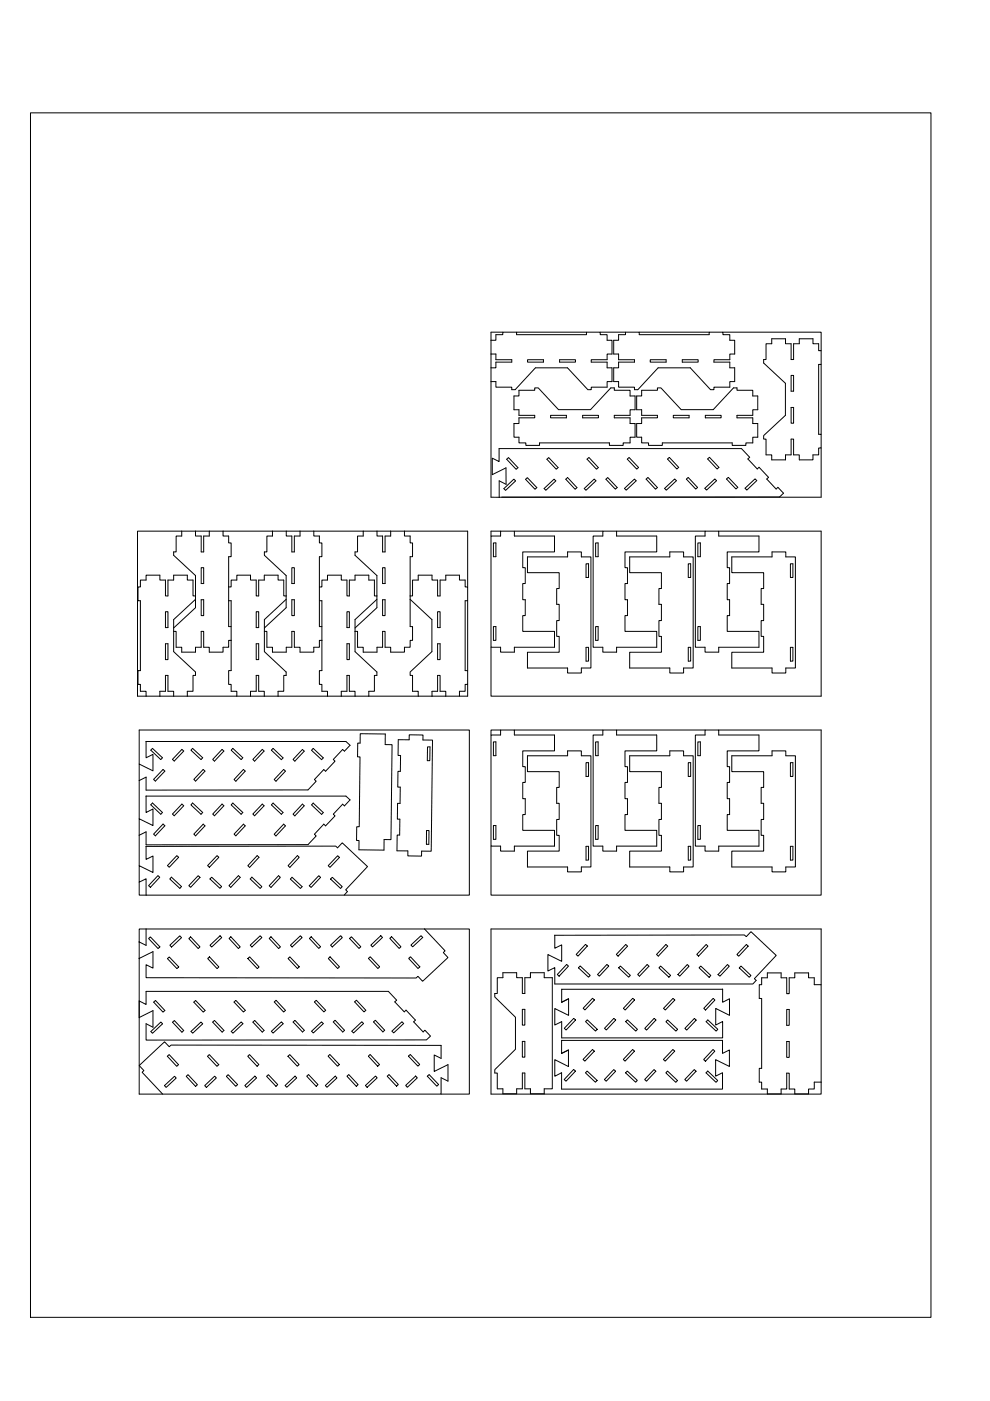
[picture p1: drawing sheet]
<svg xmlns="http://www.w3.org/2000/svg" width="210mm" height="297mm" viewBox="0 0 210 297" stroke-linecap="round" stroke-linejoin="round" font-family="sans-serif">
<!-- layer: 0 -->
<g fill="none" stroke="#000" stroke-width=".21">
<path d="M6.5 23.9h190.9v255.4h-190.9zM104.1 72.1h1v-1.1h1.5v-.6h2.9v.6h14.8v-.6h3v.6h1.4v1.1h1.1v3h-1.1v1.2h-3.3v.5h3.3v1.2h1.1v2.9h-1.1v1.2h-3.3v.5h-.8l-4.3-4.6h-6.8l-4.3 4.6h-.7v-.5h-3.4v-1.2h-1M104.1 75.1h1v1.2h3.4v.5h-3.4v1.2h-1M106.6 70.4h-2.5v35h1.7M109.5 70.4h14.8M111.9 76.3h3.3v.5h-3.3zM118.6 76.3h3.4v.5h-3.4zM127.3 70.4h5.3M131.2 71h1.4v-.6h2.9v.6h14.9v-.6h2.9v.6h1.4v1.1h1.1v3h-1.1v1.2h-3.3v.5h3.3v1.2h1.1v2.9h-1.1v1.2h-3.3v.5h-.7l-4.3-4.6h-6.9l-4.3 4.6h-.7v-.5h-3.3v-1.2h-1.1v-2.9h1.1v-1.2h3.3v-.5h-3.3v-1.2h-1.1v-3h1.1zM135.5 70.4h14.9M137.9 76.3h3.3v.5h-3.3zM144.7 76.3h3.3v.5h-3.3z"/>
<path d="M153.3 70.4h20.8v3.9M162.4 72.9h1.2v-1.1h2.9v1.1h1.2v3.3h.6v-3.3h1.2v-1.1h2.9v1.1h1.2v1.4h.5v3h-.5v14.8h.5v2.9h-.5v1.4h-1.2v1.1h-2.9v-1.1h-1.2v-3.3h-.6v3.3h-1.2v1.1h-2.9v-1.1h-1.2v-3.3h-.5v-.7l4.6-4.3v-6.8l-4.6-4.3v-.8h.5zM167.7 79.6h.6v3.3h-.6zM174.1 77.3v14.8M105.8 95.1h51.4l1.7 1.9-.3 .3 2 2.1 .3-.3 2 2.1-.3 .4 2 2.1 .3-.4 1.2 1.3-.8 .8h-59.5v-3.5l1.5 .8v-3.5l-2.9 1.4v-3.5l1.4 .8zM107.4 97.4l.4-.4 2 2.2-.4 .3zM110 82.7h3.4v-.5h.7l4.3 4.7h6.8l4.3-4.7h.7v.5h3.4v1.3h1v2.9h-1v1.2h-3.4v.5h3.4v1.2h1v2.9h-1v1.2h-1.5v.5h-2.9v-.5h-14.8v.5h-2.9v-.5h-1.5v-1.2h-1v-2.9h1v-1.2h3.4v-.5h-3.4v-1.2h-1v-2.9h1zM116 97.4l.3-.4 2 2.1-.4 .4zM116.7 88.1h3.4v.5h-3.4zM123.5 88.1h3.4v.5h-3.4zM124.5 97.4l.4-.4 2 2.1-.4 .4zM133 97.4l.4-.4 2 2.1-.4 .4z"/>
<path d="M136 82.7h3.4v-.5h.7l4.3 4.7h6.8l4.3-4.7h.8v.5h3.3v1.3h1.1v2.9h-1.1v1.2h-3.3v.5h3.3v1.2h1.1v2.9h-1.1v1.2h-1.5v.5h-2.9v-.5h-14.8v.5h-2.9v-.5h-1.5v-1.2h-1v-2.9h1v-1.2h3.4v-.5h-3.4v-1.2h-1v-2.9h1zM141.5 97.3l.4-.3 2 2.1-.4 .3zM142.8 88.1h3.3v.5h-3.3zM149.5 88.1h3.4v.5h-3.4zM150 97.3l.4-.3 2 2.1-.4 .3zM167.7 86.4h.6v3.3h-.6zM174.1 95v10.4h-67.7M38.5 112.6v1.1h-1.2v3.3h-.5v.7l4.7 4.3v4.4M38.5 112.6h-9.3v35h65.3M38.5 112.6h60.7v11.8M41.5 112.6v1.1h1.2v3.3h.5v-3.3h1.2v-1.1M47.3 112.6v1.1h1.2v1.4h.5v2.9h-.5v6.4"/>
<path d="M57.8 112.6v1.1h-1.2v3.3h-.5v.7l4.6 4.3v4.4M60.7 112.6v1.1h1.2v3.3h.5v-3.3h1.2v-1.1M66.5 112.6v1.1h1.2v1.4h.5v2.9h-.5v6.4M77 112.6v1.1h-1.2v3.3h-.5v.7l4.6 4.3v4.4M79.9 112.6v1.1h1.2v3.3h.5v-3.3h1.2v-1.1M85.8 112.6v1.1h1.2v1.4h.5v2.9h-.5v14.8h.5v3h-.5v1.4h-1.2v1.1h-3v-1.1h-1.2v-3.3h-.5v3.3h-1.2v1.1h-2.9v-1.1h-1.2v-3.3h-.5M104.1 113.7h2v-1.1h3v1.1h8.5v3.3h-6.8v3.4h.6v3.3h-.6v3.5h.6v3.3h-.6v3.4h6.8v3.3h-8.5v1.1h-3v-1.1h-2zM104.6 115.1h.5v2.9h-.5zM106.1 112.6h-2v1.1M106.8 103.6l2.2-2 .3 .4-2.1 2zM109.1 112.6h18.7M111.4 101.6l.4-.3 2 2.1-.4 .3z"/>
<path d="M111.8 118.1h8.5v-1.1h3v1.1h2v23.5h-2v1.1h-3v-1.1h-8.5v-3.3h6.8v-3.4h-.6v-3.3h.6v-3.5h-.6v-3.3h.6v-3.4h-6.8zM115.4 103.6l2.1-2 .3 .4-2.1 2zM120 101.6l.3-.4 2 2.2-.4 .3zM123.9 103.6l2.1-2 .4 .3-2.2 2.1zM124.3 119.5h.5v2.9h-.5zM125.8 113.7h2v-1.1h2.9v1.1h8.5v3.3h-6.7v3.4h.5v3.3h-.5v3.5h.5v3.3h-.5v3.4h6.7v3.3h-8.5v1.1h-2.9v-1.1h-2zM126.3 115.1h.5v2.9h-.5zM128.5 101.6l.3-.4 2.1 2.2-.4 .3zM130.7 112.6h18.8M132.4 103.6l2.1-2 .4 .3-2.1 2zM133.5 118.1h8.5v-1.1h2.9v1.1h2.1v23.5h-2.1v1.1h-2.9v-1.1h-8.5v-3.3h6.7v-3.4h-.5v-3.3h.5v-3.5h-.5v-3.3h.5v-3.4h-6.7zM137 101.6l.4-.4 2 2.2-.4 .3z"/>
<path d="M140.9 103.6l2.2-2.1 .3 .4-2.1 2zM145.5 101.6l.4-.4 2 2.1-.4 .4zM145.9 119.5h.5v2.9h-.5zM147.4 113.7h2.1v-1.1h2.9v1.1h8.5v3.3h-6.7v3.4h.5v3.3h-.5v3.5h.5v3.3h-.5v3.4h6.7v3.3h-8.5v1.1h-2.9v-1.1h-2.1zM148 115.1h.5v2.9h-.5zM149.4 103.5l2.2-2 .3 .4-2.1 2zM152.4 112.6h21.7v35h-70v-10.4M154 101.6l.4-.4 2 2.1-.4 .4zM155.2 118.1h8.5v-1.1h2.9v1.1h2v23.5h-2v1.1h-2.9v-1.1h-8.5v-3.3h6.7v-3.4h-.5v-3.3h.5v-3.5h-.5v-3.3h.5v-3.4h-6.7zM158 103.5l2.1-2 .4 .4-2.2 2zM167.6 119.5h.5v2.9h-.5zM35.1 129.7h.5v3.4h-.5z"/>
<path d="M35.1 136.5h.5v3.4h-.5zM36.8 133.9h.5v3.3h1.2v1.1h3v-1.1h1.2v-3.3h.5v3.3h1.2v1.1h2.9v-1.1h1.2v-1.4h.5M36.8 133.9v4.3l4.7 4.3v.7h-.6v3.4h-1.2v1M41.5 127.1v1.7l-4.7 4.3v.8M41.5 126.4h-.6v-3.4h-1.2v-1.1h-2.9v1.1h-1.2v3.4h-.5v-3.4h-1.2v-1.1h-2.9v1.1h-1.2v1.4h-.5v3h.5v14.8h-.5v2.9h.5v1.5h1.2v1M41.5 126.4v.7l-4.7 4.3v1.7M42.7 127.2h.5v3.3h-.5zM42.7 120.4h.5v3.3h-.5zM48.5 124.4h.5v-1.4h1.2v-1.1h2.9v1.1h1.2v3.4h.5v-3.4h1.2v-1.1h3v1.1h1.2v3.4h.5M48.5 124.4v8.4h.5M48.5 127.4h.5v8.4M49 135.8v6.4h-.5v2.9h.5v1.5h1.2v1"/>
<path d="M54.3 129.7h.5v3.4h-.5zM54.3 136.5h.5v3.4h-.5zM56.1 133.9v4.3l4.6 4.3v.7h-.5v3.4h-1.2v1M56.1 133.9h.5v3.3h1.2v1.1h2.9v-1.1h1.2v-3.3h.5v3.3h1.2v1.1h2.9v-1.1h1.2v-1.4h.5M60.7 126.4v.7l-4.6 4.3v1.7M60.7 127.1v1.7l-4.6 4.3v.8M61.9 127.2h.5v3.3h-.5zM61.9 120.4h.5v3.3h-.5zM67.7 124.4h.5v-1.4h1.2v-1.1h3v1.1h1.2v3.4h.5v-3.4h1.2v-1.1h2.9v1.1h1.2v3.4h.5M67.7 127.4h.5v8.4M67.7 124.4v8.4h.5M68.2 135.8v6.4h-.5v2.9h.5v1.5h1.2v1"/>
<path d="M73.6 129.7h.5v3.4h-.5zM73.6 136.5h.5v3.4h-.5zM75.3 133.9v4.3l4.6 4.3v.7h-.5v3.4h-1.2v1M79.9 127.1v1.7l-4.6 4.3v.8M79.9 126.4v.7l-4.6 4.3v1.7M81.1 127.2h.5v3.3h-.5zM81.1 120.4h.5v3.3h-.5zM87 126.4h.5v-3.4h1.2v-1.1h2.9v1.1h1.2v3.4h.5v-3.4h1.2v-1.1h2.9v1.1h1.2v1.4h.6v3h-.6v14.8h.6v2.9h-.6v1.5h-1.2v1h-2.9M87 127.1l4.6 4.3v6.8l-4.6 4.3v.7h.5v3.4h1.2v1M92.8 136.5h.5v3.4h-.5zM92.8 129.7h.5v3.4h-.5zM99.2 127.4v14.8"/>
<path d="M104.6 132.8h.5v3h-.5zM124.3 137.3h.5v2.9h-.5zM126.3 132.8h.5v3h-.5zM145.9 137.3h.5v2.9h-.5zM148 132.8h.5v3h-.5zM167.6 137.3h.5v2.9h-.5zM31 157.2h42.3l.9 .8-1.2 1.3-.3-.4-2 2.1 .3 .4-2 2.1-.3-.3-2 2.1 .3 .3-1.7 1.9h-34.3v-2.7l-1.5 .7M31 157.2v3.5l1.4-.8v3.5l-2.9-1.4v3.5M31 157.2h.1M32.3 158.7l2.1 2-.3 .3-2.1-1.9zM33.9 147.6v-1h1.2v-3.4h.5v3.4h1.2v1M38.6 158.9l.4 .3-2.1 2.2-.3-.4z"/>
<path d="M40.8 158.7l2.2 2-.4 .3-2.1-1.9zM47.1 158.9l.4 .3-2 2.2-.4-.4zM49.4 158.7l2.1 2-.4 .3-2.1-1.9zM53.1 147.6v-1h1.2v-3.4h.5v3.4h1.2v1M55.6 158.9l.4 .3-2 2.2-.4-.4zM57.9 158.7l2.1 2-.3 .4-2.2-2zM64.1 158.9l.4 .4-2 2.1-.4-.4zM66.4 158.7l2.1 2-.3 .4-2.2-2zM72.4 147.6v-1h1.2v-3.4h.5v3.4h1.2v1M76.4 155.6h5.3v2.3h1.4l-.2 20.1h-1.5v2.2h-5.3v-2h-.5v-2.9h.6l.1-14.8h-.5v-2.9h.6zM84.4 156.8l2.3 .1 .1-1.1h2.9v1.1h2l-.3 23.6h-2v1h-2.9v-1.1h-2.3v-3.4h.5l.1-3.3h-.5v-3.4h.5l.1-3.4h-.6l.1-3.4h.5v-3.3h-.5zM90.6 158.4h.6l-.1 2.9h-.5z"/>
<path d="M91.6 147.6v-1h1.2v-3.4h.5v3.4h1.2v1M99.2 145.1v2.5h-1.8M104.1 155.8h2v-1h3v1h8.5v3.4h-6.8v3.3h.6v3.4h-.6v3.4h.6v3.4h-.6v3.4h6.8v3.3h-8.5v1.1h-3v-1.1h-2zM104.6 157.3h.5v2.9h-.5zM106.1 154.8h-2v1M109.1 154.8h18.7M125.8 155.8h2v-1h2.9v1h8.5v3.4h-6.7v3.3h.5v3.4h-.5v3.4h.5v3.4h-.5v3.4h6.7v3.3h-8.5v1.1h-2.9v-1.1h-2zM126.3 157.3h.5v2.9h-.5zM130.7 154.8h18.8M147.4 155.8h2.1v-1h2.9v1h8.5v3.4h-6.7v3.3h.5v3.4h-.5v3.4h.5v3.4h-.5v3.4h6.7v3.3h-8.5v1.1h-2.9v-1.1h-2.1zM148 157.3h.5v2.9h-.5zM152.4 154.8h21.7v35h-70v-10.4"/>
<path d="M29.5 162v-7.2h70v35h-26.5M29.5 165.5v8.1M29.5 177.1v6.4M31 179.5l40.2-.1 .4 .4 1-1.1 5.3 5-4.6 5 .4 .3-.7 .8h-42M31 179.5v2.7l1.4-.7v3.5l-2.9-1.5v3.5l1.5-.7v3.5M31 168.8h42.3l.9 .8-1.2 1.3-.3-.4-2 2.1 .3 .4-2 2.1-.3-.4-2 2.2 .3 .3-1.7 1.9h-34.3v-2.7l-1.5 .7v-3.5l2.9 1.4v-3.5l-1.4 .8zM31 179.4v.1M32.3 170.3l2.1 2-.3 .3-2.1-2zM34.6 163.1l.4 .4-2.1 2.1-.3-.3zM34.6 174.7l.4 .4-2.1 2.1-.3-.3zM38.6 170.5l.4 .3-2.1 2.2-.3-.4zM40.8 170.3l2.2 2-.4 .3-2.1-1.9z"/>
<path d="M43.1 163.1l.4 .4-2 2.1-.4-.3zM43.1 174.7l.4 .4-2 2.1-.4-.3zM47.1 170.5l.4 .3-2 2.2-.4-.4zM49.4 170.3l2.1 2-.4 .3-2.1-1.9zM51.6 163.1l.4 .4-2 2.1-.4-.3zM51.6 174.7l.4 .4-2 2.1-.4-.3zM55.6 170.5l.4 .3-2 2.2-.4-.4zM57.9 170.3l2.1 2-.3 .3-2.2-1.9zM60.1 163.1l.4 .4-2 2.1-.4-.3zM60.1 174.7l.4 .4-2 2.1-.4-.3zM64.1 170.5l.4 .3-2 2.2-.4-.4zM66.4 170.3l2.1 2-.3 .4-2.2-2z"/>
<path d="M90.4 176.1h.6l-.1 2.9h-.5zM104.6 175h.5v3h-.5zM111.8 160.2h8.5v-1h3v1h2v23.6h-2v1.1h-3v-1.1h-8.5v-3.3h6.8v-3.4h-.6v-3.4h.6v-3.4h-.6v-3.4h.6v-3.3h-6.8zM124.3 161.7h.5v2.9h-.5zM124.3 179.4h.5v3h-.5zM126.3 175h.5v3h-.5zM133.5 160.2h8.5v-1h2.9v1h2.1v23.6h-2.1v1.1h-2.9v-1.1h-8.5v-3.3h6.7v-3.4h-.5v-3.4h.5v-3.4h-.5v-3.4h.5v-3.3h-6.7zM145.9 161.7h.5v2.9h-.5zM145.9 179.4h.5v3h-.5zM148 175h.5v3h-.5zM155.2 160.2h8.5v-1h2.9v1h2v23.6h-2v1.1h-2.9v-1.1h-8.5v-3.3h6.7v-3.4h-.5v-3.4h.5v-3.4h-.5v-3.4h.5v-3.3h-6.7zM167.6 161.7h.5v2.9h-.5z"/>
<path d="M167.6 179.4h.5v3h-.5zM29.5 187v2.8h1.5M29.5 199.7v32.3h5M31 197h-1.5v2.7M31 197h59M31 197v3.4l-1.5-.7M31.5 199l.4-.4 2 2.2-.4 .3zM33.5 185.6l.4 .4-2 2.1-.4-.3zM36.4 186l2.1 2-.4 .3-2.1-1.9zM37.5 181.4l.4 .4-2 2.1-.4-.4zM40 199l.4-.4 2 2.2-.4 .3zM42 185.7l.4 .3-2 2.1-.4-.3z"/>
<path d="M44.9 186l2.1 2-.4 .3-2.1-1.9zM46 181.4l.4 .4-2 2.1-.4-.4zM48.6 199l.3-.4 2 2.2-.3 .3zM50.6 185.7l.3 .3-2 2.1-.4-.3zM53.4 186l2.1 2-.3 .4-2.1-2zM54.5 181.4l.4 .4-2 2.1-.4-.4zM57.1 199l.4-.4 2 2.2-.4 .3zM59.1 185.7l.3 .3-1.9 2.2-.4-.4zM61.9 186l2.2 2-.4 .4-2.1-2zM63.1 181.4l.3 .4-1.9 2.1-.4-.4zM65.6 199l.4-.4 2 2.1-.4 .4zM67.6 185.7l.4 .3-2 2.2-.4-.4z"/>
<path d="M70.4 186l2.2 2-.4 .4-2.1-2zM71.6 181.4l.4 .4-2 2.1-.4-.4zM74.1 199l.4-.4 2 2.1-.4 .4zM82.6 199l.4-.4 2 2.1-.4 .4zM90 197l4.4 4.6-.4 .4 1 1-5.4 5.1-1-1.1-.4 .4-57.2-.1v-2.8l1.4 .8v-3.5l-2.9 1.4M90 197h9.5v35h-6M117.6 198.3l40.2-.1 .4 .4 1-1.1 5.4 5.1-4.7 4.9 .4 .4-.7 .7h-42v-3.4l-1.4 .7v-3.5l2.9 1.4v-3.5l-1.5 .7zM117.6 198.3h.1M31 210.2h51.3l1.8 1.9-.4 .3 2 2.1 .4-.3 2 2.1-.4 .3 2 2.2 .4-.4 1.2 1.3-.9 .8h-59.4v-3.4l1.4 .7v-3.5l-2.9 1.4v-3.5l1.5 .8zM32 218.7l2.1-2 .4 .4-2.2 2zM32.6 212.5l.4-.4 2 2.1-.4 .4zM35.5 203.2l.4-.3 2 2.1-.4 .4z"/>
<path d="M36 200.4l2.1-2 .4 .4-2.1 2zM36.6 216.7l.4-.3 2 2.1-.4 .3zM40.5 218.7l2.1-2 .4 .4-2.1 2zM41.1 212.5l.4-.4 2 2.1-.4 .4zM44 203.2l.4-.3 2 2.1-.4 .4zM44.5 200.4l2.2-2 .3 .4-2.1 2zM45.1 216.7l.4-.3 2 2.1-.4 .3zM49 218.7l2.1-2 .4 .4-2.1 2zM49.6 212.5l.4-.4 2 2.1-.4 .4zM52.5 203.2l.4-.3 2 2.1-.3 .4zM53.1 200.4l2.1-2 .3 .4-2.1 2zM53.6 216.7l.4-.3 2 2.1-.4 .3z"/>
<path d="M57.5 218.7l2.2-2.1 .3 .5-2.1 1.9zM58.2 212.4l.3-.3 2 2.1-.4 .4zM61.1 203.2l.4-.3 1.9 2.1-.3 .3zM61.6 200.4l2.1-2 .4 .4-2.2 2zM62.2 216.7l.3-.4 2 2.1-.4 .4zM66.1 218.6l2.1-2 .3 .4-2.1 2zM66.7 212.4l.3-.3 2.1 2.1-.4 .4zM69.6 203.2l.4-.3 2 2.1-.4 .3zM70.1 200.4l2.1-2 .4 .4-2.2 2zM70.7 216.7l.3-.4 2.1 2.1-.4 .4zM74.6 218.6l2.1-2 .4 .4-2.1 2zM75.2 212.4l.4-.3 2 2.1-.4 .4z"/>
<path d="M78.1 203.2l.4-.4 2 2.2-.4 .3zM78.6 200.4l2.1-2 .4 .4-2.1 2zM79.2 216.7l.4-.4 2 2.1-.4 .4zM83.1 218.6l2.1-2 .4 .4-2.1 2zM86.6 203.2l.4-.4 2 2.2-.4 .3zM87.1 200.4l2.2-2 .3 .4-2.1 2zM105.4 207.3h1.2v-1.1h2.9v1.1h1.3v3.3h.5v-3.3h1.2v-1.1h2.9v1.1h1.7v23.6h-1.7v1h-2.9v-1h-1.2v-3.4h-.5v3.4h-1.3v1h-2.9v-1h-1.2v-3.4h-.5v-.7l4.4-4.3v-6.8l-4.4-4.3v-.8h.5zM110.8 214h.5v3.3h-.5zM120.1 204.5l.4 .3-2 2.2-.3-.4zM120.6 211.8l-1.5 .7M121.7 215.9l.3 .4-2 2.1-.4-.4zM123 204.8l2.1 2-.3 .4-2.2-2z"/>
<path d="M124.1 200.2l.4 .4-2 2.1-.3-.3zM124.5 216.2l2.1 2-.3 .4-2.2-2zM125.6 211.7l.4 .3-2 2.1-.4-.3zM128.7 204.5l.4 .3-2 2.2-.4-.4zM130.2 215.9l.3 .4-1.9 2.1-.4-.4zM131.5 204.8l2.2 2-.4 .4-2.1-2zM132.7 200.2l.4 .4-2.1 2.1-.3-.3zM133 216.2l2.2 2-.4 .4-2.1-2zM134.2 211.7l.3 .3-1.9 2.2-.4-.4zM137.2 204.5l.4 .4-2 2.1-.4-.4zM138.7 215.9l.4 .4-2 2.1-.4-.4zM140.1 204.8l2.1 2-.4 .4-2.1-2z"/>
<path d="M141.2 200.2l.4 .4-2 2.1-.4-.3zM141.5 216.2l2.2 2-.4 .4-2.1-2zM142.7 211.7l.4 .3-2 2.2-.4-.4zM145.7 204.5l.4 .4-2 2.1-.4-.4zM147.2 215.9l.4 .4-2 2.1-.4-.4zM148.6 204.8l2.1 2-.3 .4-2.2-2zM149.7 200.2l.4 .4-2 2.1-.4-.3zM150.1 216.2l2.1 2-.4 .4-2.1-2zM151.2 211.7l.4 .3-2 2.2-.4-.4zM153.2 209.7h-34.1v2.8M153.2 209.7v2.8l1.5-.7v3.5l-2.9-1.5v3.5l1.4-.7v3.5h-34.1v-3.5l-1.5 .7v-3.5l3 1.5v-3.5l-1.5 .7M153.2 209.7h.1"/>
<path d="M154.2 204.5l.4 .4-2 2.1-.4-.4zM157.1 204.8l2.1 2-.3 .4-2.2-2zM158.2 200.2l.4 .4-2 2.1-.4-.3zM161.5 207.3h1.2v-1h2.9v1h1.2v3.4h.5v-3.4h1.2v-1h2.9v1h1.2v1.5h1.5v20.6h-1.5v1.5h-1.2v1h-2.9v-1h-1.2v-3.4h-.5v3.4h-1.2v1h-2.9v-1h-1.2v-1.5h-.5v-2.9h.5v-14.8h-.5v-2.9h.5zM166.8 214h.5v3.4h-.5zM174.1 208.8v-11.8h-70v35h70v-2.6M29.5 225.9l5.4-5 1 1 .4-.3h57.2v2.8l-1.4-.7v3.5l2.9-1.5v3.5l-1.5-.7v3.5h-59l-4.4-4.7 .4-.3zM34.9 230.2l2.1-2 .4 .4-2.2 2zM35.5 224l.4-.4 2 2.1-.4 .4zM39.5 228.2l.4-.4 2 2.2-.4 .3zM43.4 230.2l2.1-2 .4 .3-2.1 2.1zM44 224l.4-.4 2 2.1-.4 .4z"/>
<path d="M48 228.2l.4-.4 2 2.2-.4 .3zM51.9 230.2l2.1-2 .4 .3-2.1 2.1zM52.5 224l.4-.4 2 2.1-.4 .4zM56.5 228.2l.4-.4 2 2.2-.4 .3zM60.4 230.2l2.2-2 .3 .3-2.1 2zM61.1 224l.3-.4 2 2.1-.4 .4zM65 228.2l.4-.4 2 2.2-.4 .3zM69 230.2l2.1-2 .3 .3-2.1 2zM69.6 223.9l.3-.3 2.1 2.1-.4 .4zM73.6 228.2l.3-.4 2 2.2-.3 .3zM77.5 230.2l2.1-2.1 .4 .4-2.2 2zM78.1 223.9l.4-.3 2 2.1-.4 .4z"/>
<path d="M82.1 228.2l.4-.4 2 2.1-.4 .4zM86 230.1l2.1-2 .4 .4-2.1 2zM86.6 223.9l.4-.3 2 2.1-.4 .3zM90.6 228.2l.4-.4 2 2.1-.4 .4zM110.8 220.8h.5v3.3h-.5zM120.5 222.6l-1.4 .7M121.6 226.7l.4 .4-2 2.1-.4-.3zM124.5 227.1l2.1 2-.4 .4-2.1-2zM125.6 222.5l.4 .4-2 2.1-.4-.4zM130.1 226.8l.4 .3-2 2.1-.3-.3zM133 227.1l2.1 2-.3 .4-2.2-2zM134.1 222.5l.4 .4-2 2.1-.3-.4z"/>
<path d="M138.7 226.8l.4 .3-2 2.1-.4-.3zM141.5 227.1l2.1 2-.3 .4-2.1-2zM142.7 222.5l.4 .4-2.1 2.1-.3-.4zM147.2 226.8l.4 .3-2 2.1-.4-.3zM150.1 227.1l2.1 2-.4 .4-2.1-2zM151.2 222.5l.4 .4-2 2.1-.4-.4zM153.2 220.6h-34.1v2.7M153.2 220.6v2.7l1.5-.7v3.5l-3-1.4v3.5l1.5-.8v3.5h-34.1v-3.5l-1.5 .8v-3.5l2.9 1.4v-3.5l-1.4 .7M153.2 220.6h.1M166.8 220.8h.5v3.4h-.5z"/>
</g>
</svg>
